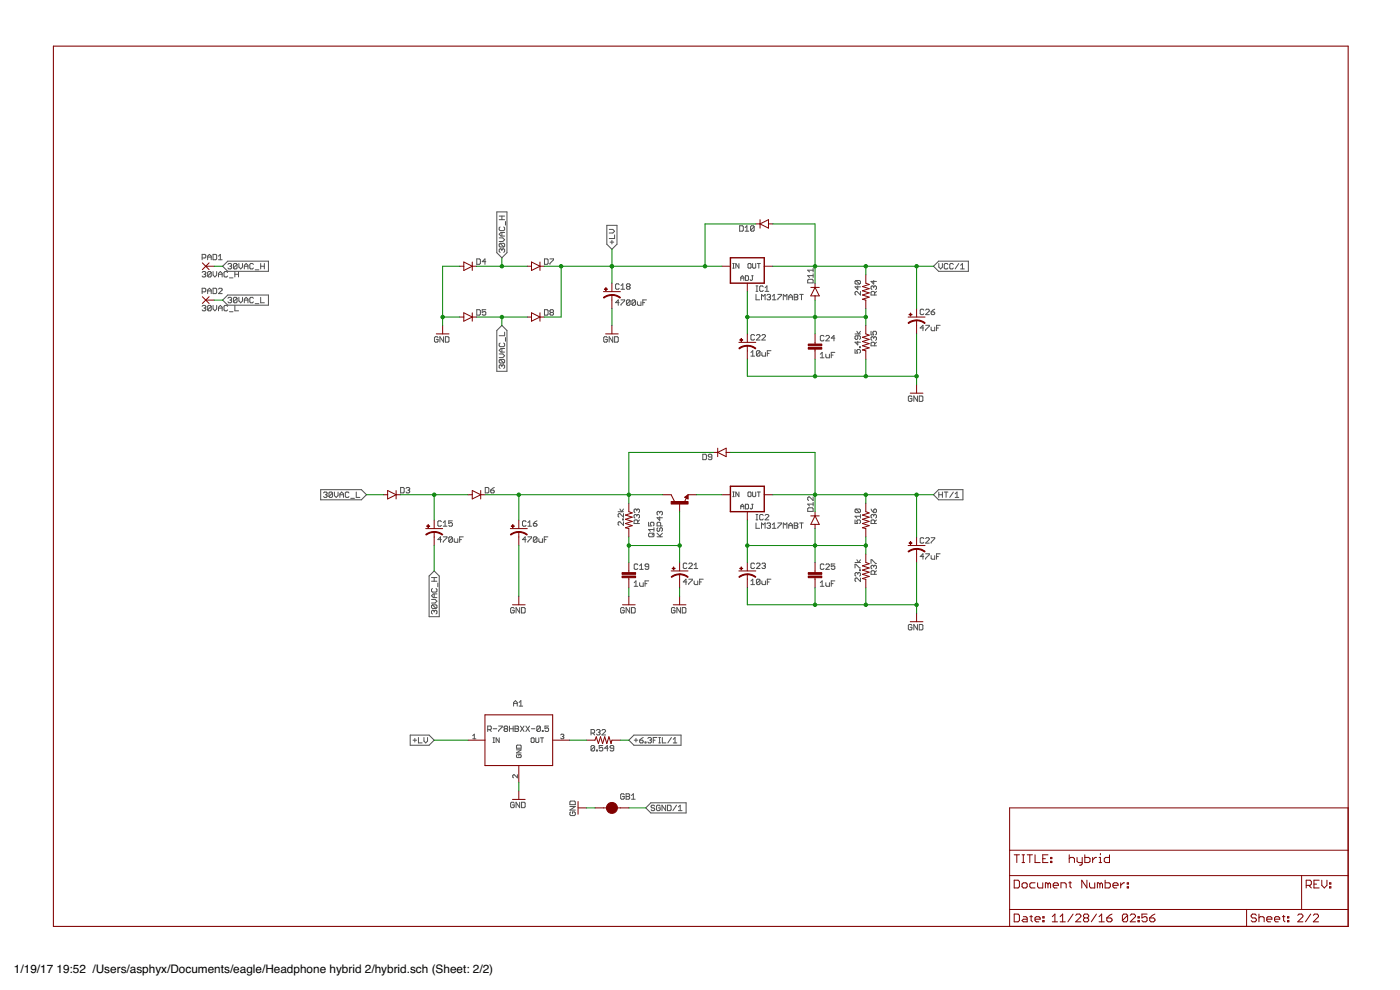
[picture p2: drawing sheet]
<svg xmlns="http://www.w3.org/2000/svg" width="420mm" height="297mm" viewBox="0 0 420 297" stroke-linecap="round" stroke-linejoin="round" font-family="sans-serif">
<defs><g id="words">
<g font-size="3.5">
<text x="4.2" y="291.8">1/19/17</text>
<text x="17" y="291.8">19:52 /Users/asphyx/Documents/eagle/Headphone hybrid 2/hybrid.sch (Sheet: 2/2)</text>
</g>
</g></defs>
<g fill="none" stroke="#505050" stroke-width=".3">
<path d="M60.7 77.4h.8l.3-.3v-.5l-.3-.3h-.8v1.6M62.3 77.9v-1l.5-.6 .6 .6v1M62.3 77.1h1.1M63.9 76.3h.8l.3 .3v1.1l-.3 .2h-.8zM65.6 77.9h1.1M65.6 76.9l.5-.6v1.6M66.8 79.9l1.5-1.5h12.3v3h-12.3zM68.4 79.3l.3-.2h.5l.3 .2-.3 .6M69 79.9h.2M69.2 79.9l.3 .2-.3 .6h-.5l-.3-.3M71.1 79.3l-.2-.2h-.6l-.2 .2v1.1M71.1 79.3v1.1l-.2 .3h-.6l-.2-.3"/>
<path d="M71.1 79.3l-1 1.1M71.7 79.1v1l.5 .6 .6-.6v-1M73.3 79.9h1.1M76.1 79.3l-.3-.2h-.6l-.2 .2v1.1l.2 .3h.6l.3-.3M78.2 79.9h1.1M78.2 79.1v1.6M79.3 79.1v1.6M143.1 77.7h.8l.3 .3v1l-.3 .3h-.8zM145.8 78.5h-1.1l.8-.8v1.6M149.1 63.6h3v12.2l-1.5 1.5-1.5-1.5zM149.8 71.4h1.1l.5 .5-.5 .6h-1.1M149.8 65.9h1.6"/>
<path d="M149.8 64.8h1.6M150.1 68.1l-.3 .3v.5l.3 .3h1.1l.2-.3v-.5l-.2-.3M150.1 73l-.3 .3v.5l.3 .3h1.1M150.1 73h1.1l.2 .3v.5l-.2 .3M150.1 73l1.1 1.1M150.6 74.9l-.3-.2-.5 .2v.6l.3 .2M150.6 74.9l.3-.2 .5 .2v.6l-.2 .2M150.6 64.8v1.1M150.6 69.7v1.1M150.6 74.9v.3M151.4 69.7h-1.1l-.5 .6 .5 .5h1.1M151.7 66.5v1"/>
<path d="M163.4 77.7h.8l.3 .3v1l-.3 .3h-.8zM165 77.7h1.1v.3l-1.1 1v.3M182.1 67.6h3.1v5.7l-1.6 1.5-1.5-1.5zM182.8 68.8h1.1l.5 .6-.5 .5h-1.1M183.1 72.6h1.1M183.6 72.1v1.1M184.4 70.5v1.1h-1.6M219.9 79.1h.5M220.1 79.1v1.4M221.8 79.1v1.4l-1-1.4v1.4M222 67.7h.8l.3 .3v1.1l-.3 .3h-.8zM223.6 69.4h1.1"/>
<path d="M223.6 68.3l.6-.6v1.7M224.5 79.3l.2-.2 .7 .2v.9l-.2 .3-.7-.3zM225.9 79.1v1.1l.2 .3 .7-.3v-1.1M226.3 68v1.1l-.2 .3h-.6l-.2-.3M226.3 68l-.2-.3h-.6l-.2 .3v1.1M226.3 68l-1 1.1M227.3 79.1h.9M227.7 79.1v1.4M281.7 78.4h8.9v3h-8.9l-1.5-1.5zM281.7 79.1v1l.6 .6 .5-.6v-1M284.5 79.3l-.3-.2h-.5l-.3 .2v1.1l.3 .3h.5l.3-.3M286.1 79.3l-.3-.2h-.5l-.3 .2v1.1l.3 .3h.5l.3-.3"/>
<path d="M287.7 79.1l-1 1.6M288.3 79.6l.5-.5v1.6M60.7 91.9l.2-.3h.6l.3 .3-.3 .5M60.7 81.7l.2-.2h.6l.3 .2-.3 .6M60.7 87.6h.8l.3-.3v-.6l-.3-.2h-.8v1.6M61.2 82.3h.3M61.2 92.4h.3M61.5 82.3l.3 .2-.3 .6h-.6l-.2-.3M61.5 92.4l.3 .3-.3 .6h-.6l-.2-.3M62.3 88.1v-1.1l.5-.5 .6 .5v1.1M62.3 87.3h1.1M63.4 91.9l-.3-.3h-.5l-.3 .3v1.1"/>
<path d="M63.4 81.7l-.3-.2h-.5l-.3 .2v1.1M63.4 81.7v1.1l-.3 .3h-.5l-.3-.3M63.4 91.9v1.1l-.3 .3h-.5l-.3-.3M63.4 81.7l-1.1 1.1M63.4 91.9l-1.1 1.1M63.9 81.5v1l.6 .6 .5-.6v-1M63.9 86.5h.8l.3 .2v1.1l-.3 .3h-.8zM63.9 91.6v1.1l.6 .6 .5-.6v-1.1M65.6 82.3h1.1M65.6 83.1v-1.1l.5-.5 .6 .5v1.1M65.6 93.3v-1.1l.5-.6 .6 .6v1.1M65.6 86.7l.2-.2h.6l.3 .2v.3l-1.1 1.1h1.1"/>
<path d="M65.6 92.4h1.1M68.3 91.9l-.3-.3h-.5l-.3 .3v1.1l.3 .3h.5l.3-.3M68.3 81.7l-.3-.2h-.5l-.3 .2v1.1l.3 .3h.5l.3-.3M68.3 88.5h12.3v3.1h-12.3l-1.5-1.6zM68.4 89.5l.3-.3h.5l.3 .3-.3 .5M68.9 83.4h1M68.9 93.5h1M69 90h.2M69.2 90l.3 .3-.3 .5h-.5l-.3-.2M70.5 82.3h1.1M70.5 81.5v1.6M70.5 91.6v1.7h1.1"/>
<path d="M71.1 89.5l-.2-.3h-.6l-.2 .3v1.1M71.1 89.5v1.1l-.2 .2h-.6l-.2-.2M71.1 89.5l-1 1.1M71.6 81.5v1.6M71.7 89.2v1.1l.5 .5 .6-.5v-1.1M73.3 90.8v-1l.6-.6 .5 .6v1M73.3 80.7v-1.1l.6-.5 .5 .5v1.1M73.3 90h1.1M76.1 89.5l-.3-.3h-.6l-.2 .3v1.1l.2 .2h.6l.3-.2M76.6 81h1.1M76.6 91.1h1.1M78.2 89.2v1.6h1.1"/>
<path d="M143.1 92.9h.8l.3 .3v1.1l-.3 .3h-.8zM145.8 92.9h-1.1v.8l.6-.2 .5 .2v.6l-.3 .3h-.5l-.3-.3M150.6 97.6l1.5 1.6v12.2h-3v-12.2zM151.4 99.7v1h-1.6M163.4 92.9h.8l.3 .3v1.1l-.3 .3h-.8zM165.3 93.7l-.3 .3 .3 .6h.6l.2-.3-.2-.6M165.3 93.7l-.3-.2 .3-.6h.6l.2 .3-.2 .5M165.3 93.7h.6M185.8 90.8h-1.1l.8-.8v1.6M185.8 85.4l-.3-.2h-.5l-.3 .2v1.1l.3 .3h.5l.3-.3M186.4 90h1.1v.3l-1.1 1v.3M186.4 85.7l.5-.5v1.6"/>
<path d="M186.4 86.8h1.1M188.3 86l-.3-.3 .3-.5h.5l.3 .2-.3 .6M188.3 86l-.3 .2 .3 .6h.5l.3-.3-.3-.5M188.3 86h.5M189.1 90.3l-.3-.3h-.5l-.3 .3v1M189.1 90.3v1l-.3 .3h-.5l-.3-.3M189.1 90.3l-1.1 1M190.7 90.3l-.2-.3h-.6l-.2 .3v1M190.7 90.3v1l-.2 .3h-.6l-.2-.3M190.7 90.3l-1 1M191.3 90.5v.8l.3 .3h.8v-1.1M192.9 90.8h.6"/>
<path d="M194 90h-1.1v1.6M219.9 80.5h.5M222.3 84.1v-.9l.5-.5 .4 .5v.9M222.3 83.4h.9M223.7 82.7h.7l.2 .3v.9l-.2 .2h-.7zM225.6 82.7h.4M225.8 82.7v1.2l-.2 .2-.5-.2M226.9 88.3v1.7h1.1M226.9 87.4h.5M226.9 85.8h.5M227.2 85.8v1.6M228.5 90v-1.7l.6 .6 .5-.6v1.7"/>
<path d="M229.1 86.1l-.3-.3h-.5l-.3 .3v1l.3 .3h.5l.3-.3M229.6 87.4h1.1M229.6 86.3l.6-.5v1.6M230.2 88.6l.2-.3h.6l.2 .3-.2 .6M230.7 89.2h.3M231 89.2l.2 .2-.2 .6h-.6l-.2-.3M231.8 90h1.1M231.8 88.9l.5-.6v1.7M233.4 88.3h1.1v.3l-1.1 1.1v.3M235.1 90v-1.7l.5 .6 .6-.6v1.7M236.7 89.2h1.1M236.7 90v-1.1l.6-.6 .5 .6v1.1"/>
<path d="M238.4 88.3h.8l.2 .3-.2 .6 .2 .5-.2 .3h-.8zM238.4 89.2h.8M240 88.3h1.1M240.5 88.3v1.7M242.4 84.1l.3-.3h1.1l.2 .3v.8h-1.6zM244 80.5v1.1M244 82.1v1.1M244 82.7h-1.6l.6 .5M244 81.1h-1.6l.6 .5M256.9 84.2l-.3 .2v.6l.3 .2h1.1M256.9 84.2h1.1l.2 .2v.6l-.2 .2M256.9 84.2l1.1 1"/>
<path d="M257.2 99.4l.5 .8 .5-.8M257.4 85.8v1.1l-.8-.8h1.6M258.2 87.4v1.1l-1-1.1h-.3l-.3 .3v.5l.3 .3M261.4 99.4v1.1h.8l-.2-.8 .2-.3h.6l.2 .3v.5l-.2 .3M262.2 86.1l-.2-.3-.6 .3v.5l.3 .3M262.2 86.1l.3-.3 .5 .3v.5l-.2 .3M262.2 84.2v1l-.8-.8h1.6M262.2 86.1v.2M262.5 88.5v-.8l-.3-.3h-.5l-.3 .3v.8h1.6M263 87.4l-.5 .6M277.2 98.4h-1l.8-.8v1.6M277.2 93l-.2-.2h-.6l-.2 .2v1.1l.2 .3h.6l.2-.3"/>
<path d="M277.8 97.6h1.1v.3l-1.1 1.1v.2M277.8 93l.3-.2h.5l.3 .2v.3l-1.1 1.1h1.1M279.4 93.6h.8l.3 .5-.3 .3h-.5l-.3-.3zM279.4 98.1v.9l.3 .2h.8v-1.1M280.5 92.8l-1.1 .8M281.1 98.4h.5M282.2 97.6h-1.1v1.6M288.3 80.7h1.1M131.5 101.3l-.3-.3h-.5l-.3 .3v1.1l.3 .3h.5l.3-.3v-.6h-.6M133.1 101v1.7l-1.1-1.7v1.7M133.7 101h.8l.2 .3v1.1l-.2 .3h-.8zM149.8 106.2h1.1l.5 .5-.5 .6h-1.1"/>
<path d="M150.1 107.8l-.3 .3v.5l.3 .3h1.1M150.1 102.9l-.3 .3v.5l.3 .3h1.1l.2-.3v-.5l-.2-.3M150.1 107.8h1.1l.2 .3v.5l-.2 .3M150.1 107.8l1.1 1.1M150.6 109.7l.3-.2 .5 .2v.6l-.2 .3M150.6 109.7l-.3-.2-.5 .2v.6l.3 .3M150.6 104.6v1M150.6 109.7v.3M151.4 104.6h-1.1l-.5 .5 .5 .5h1.1M151.7 101.3v1.1M182.3 101.3l-.3-.3h-.6l-.2 .3v1.1l.2 .3h.6l.3-.3v-.6h-.6M183.9 101v1.7l-1.1-1.7v1.7"/>
<path d="M184.4 101h.9l.2 .3v1.1l-.2 .3h-.9zM225.4 105.8l.5-.6v1.6M225.4 106.8h1.1M226.5 100.7l-.3-.3h-.6l-.2 .3v1l.2 .3h.6l.3-.3M227 100.7l.3-.3h.5l.3 .3v.2l-1.1 1.1h1.1M228.1 105.5v1.1l-.3 .2h-.5l-.3-.2M228.1 105.5l-.3-.3h-.5l-.3 .3v1.1M228.1 105.5l-1.1 1.1M228.6 105.8v.8l.3 .2h.8v-1M228.6 100.7l.3-.3h.6l.2 .3v.2l-1.1 1.1h1.1M230.3 106h.5M231.4 105.2h-1.1v1.6"/>
<path d="M246.2 106.3l.5-.6v1.7M246.2 107.4h1.1M247.3 100.9l-.3-.3h-.5l-.3 .3v1.1l.3 .3h.5l.3-.3M247.8 106.3v.8l.3 .3h.8v-1.1M247.8 100.9l.3-.3h.5l.3 .3v.3l-1.1 1.1h1.1M249.5 106.5h.5M250.5 105.7h-1v1.7M250.5 101.5h-1l.8-.9v1.7M256.6 104.9v1h.8l-.2-.8 .2-.2h.6l.2 .2v.6l-.2 .2M256.6 100.2h1.6M257.4 100.8v.8l-.2 .3-.6-.3v-.6l.3-.2h1.1l.2 .2v.6l-.2 .3M257.4 102.4v1.1l-.8-.8h1.6"/>
<path d="M258 104h.2v.3h-.2zM262.2 101.3l-.2-.3-.6 .3v.6l.3 .2M262.2 101.3l.3-.3 .5 .3v.6l-.2 .2M262.2 101.3v.3M262.5 103.8v-.9l-.3-.2h-.5l-.3 .2v.9h1.6M263 102.7l-.5 .5M273.7 119.1l-.3-.3h-.5l-.3 .3v1.1l.3 .2h.5l.3-.2v-.6h-.5M275.3 118.8v1.6l-1-1.6v1.6M275.9 118.8h.8l.3 .3v1.1l-.3 .2h-.8zM210.9 136.3h.8l.3 .3v1.1l-.3 .2h-.8zM213.6 137.1h-.8l-.2-.3 .2-.5h.6l.2 .3v1.1l-.2 .2h-.6l-.2-.2M96.2 146.9h12.3l1.5 1.5-1.5 1.6h-12.3z"/>
<path d="M97.1 147.9l.3-.3h.5l.3 .3-.3 .5M97.6 148.4h.3M97.9 148.4l.3 .3-.3 .5h-.5l-.3-.2M99.8 147.9l-.3-.3h-.5l-.3 .3v1.1M99.8 147.9v1.1l-.3 .2h-.5l-.3-.2M99.8 147.9l-1.1 1.1M100.4 147.6v1.1l.5 .5 .6-.5v-1.1M102 148.4h1.1M102 149.2v-1l.5-.6 .6 .6v1M104.7 147.9l-.2-.3h-.6l-.3 .3v1.1l.3 .2h.6l.2-.2M105.3 149.5h1.1M106.9 147.6v1.6h1.1"/>
<path d="M120.2 146.3h.8l.3 .2v1.1l-.3 .3h-.8zM121.9 146.5l.2-.2h.6l.3 .2-.3 .6M122.4 147.1h.3M122.7 147.1l.3 .2-.3 .6h-.6l-.2-.3M132.5 156.5l-.3-.2h-.5l-.3 .2v1.1l.3 .3h.5l.3-.3M133 157.9h1.1M133 156.8l.6-.5v1.6M135.8 156.3h-1.1v.8l.5-.3 .6 .3v.5l-.3 .3h-.6l-.2-.3M145.6 146.3h.8l.3 .2v1.1l-.3 .3h-.8zM147.3 147.1h.8l.2 .5-.2 .3h-.6l-.2-.3zM148.3 146.3l-1 .8M157.9 156.5l-.3-.2h-.5l-.3 .2v1.1l.3 .3h.5l.3-.3"/>
<path d="M158.4 157.9h1.1M158.4 156.8l.6-.5v1.6M160.1 157.1h.8l.3 .5-.3 .3h-.6l-.2-.3zM161.2 156.3l-1.1 .8M185.5 153.5h1.6M186 152.7l.6 .8 .5-.8M186.9 155.7h.2v.3h-.2zM187.1 154.1v1.1l-1.1-1.1h-.2l-.3 .3v.5l.3 .3M187.1 156.5v1.1l-1.1-1.1h-.2l-.3 .3v.6l.3 .2M191.1 153l-.3-.3-.5 .3v.5l.3 .3M191.1 153l.3-.3 .5 .3v.5l-.3 .3M191.1 154.6l-.3-.2-.5 .2v.6l.3 .2"/>
<path d="M191.1 154.6l.3-.2 .5 .2v.6l-.3 .2M191.1 153v.3M191.1 154.6v.3M191.4 157.1v-.8l-.3-.3h-.5l-.3 .3v.8h1.6M191.9 156l-.5 .5M194.6 156.7v1.1h.9l-.3-.6 .3-.5h.5l.3 .3v.5l-.3 .3M194.9 160h1.1l.3 .3v.5l-.3 .3h-1.1l-.3-.3v-.5zM196.3 158.3v1.1M196.3 160l-.6 .5M196.3 158.9h-1.7l.6 .5M197.2 160l1.1 1.1M197.4 158.3l-.2 .3v.6l.2 .2 .6-.2v-.6l.3-.3 .5 .3v.6l-.3 .2"/>
<path d="M198 153.7l-.3-.3-.5 .3v.5l.2 .3M198 153.7v.3M198 155.1v1l-.8-.8h1.6M198 153.7l.3-.3 .5 .3v.5l-.3 .3M198.3 157.8v-.8l-.3-.3h-.6l-.2 .3v.8h1.6M198.8 160l-.8 .8M219.9 149h.5M219.9 147.6h.5M220.1 147.6v1.4M221.8 147.6v1.4l-1-1.4v1.4M222.3 152.7v-.9l.5-.5 .4 .5v.9M222.3 152h.9"/>
<path d="M223.7 151.3h.7l.2 .2v1l-.2 .2h-.7zM224.5 147.8l.2-.2 .7 .2v1l-.2 .2-.7-.2zM225.6 151.3h.4M225.8 151.3v1.2l-.2 .2-.5-.2M225.9 147.6v1.2l.2 .2 .7-.2v-1.2M226.9 156.9v1.6h1.1M226.9 156h.5M226.9 154.4h.5M227.2 154.4v1.6M227.3 147.6h.9M227.7 147.6v1.4M228.5 158.5v-1.6l.6 .5 .5-.5v1.6"/>
<path d="M229.1 154.6l-.3-.2h-.5l-.3 .2v1.1l.3 .3h.5l.3-.3M229.6 154.6l.3-.2h.5l.3 .2v.3l-1.1 1.1h1.1M230.2 157.2l.2-.3h.6l.2 .3-.2 .5M230.7 157.7h.3M231 157.7l.2 .3-.2 .5h-.6l-.2-.2M231.8 157.4l.5-.5v1.6M231.8 158.5h1.1M233.4 156.9h1.1l-1.1 1.6M235.1 158.5v-1.6l.5 .5 .6-.5v1.6M236.7 158.5v-1.1l.6-.5 .5 .5v1.1M236.7 157.7h1.1M238.4 156.9h.8l.2 .3-.2 .5 .2 .6-.2 .2h-.8z"/>
<path d="M238.4 157.7h.8M240 156.9h1.1M240.5 156.9v1.6M242.7 152.4h1.1l.2 .2v.8h-1.6v-.8zM244 149.1v1.1l-1-1.1-.6 .3v.5l.3 .3M244 150.7v1.1M244 151.3h-1.6l.6 .5M256.6 156v1.1h.8l-.2-.8 .2-.3h.6l.2 .3v.5l-.2 .3M256.9 152.7l-.3 .3v.5l.3 .3h1.1M256.9 152.7h1.1l.2 .3v.5l-.2 .3M256.9 152.7l1.1 1.1M258.2 154.4v1"/>
<path d="M258.2 154.9h-1.6l.6 .5M261.4 152.7l.8 1.1M262.2 153l.3-.3 .5 .3v.5l-.2 .3h-.6zM262.2 154.6l-.2-.2-.6 .2v.6l.3 .2M262.2 154.6v.3M262.2 154.6l.3-.2 .5 .2v.6l-.2 .2M262.5 157.1v-.8l-.3-.3h-.5l-.3 .3v.8h1.6M263 156l-.5 .5M280.2 148.4l1.5-1.5h7.3v3.1h-7.3zM281.7 148.4h1.1M281.7 147.6v1.6M282.8 147.6v1.6"/>
<path d="M283.4 147.6h1.1M283.9 147.6v1.6M286.1 147.6l-1.1 1.6M286.7 149.2h1M286.7 148.2l.5-.6v1.6M128.8 172.8l1.5-1.5 1.5 1.5v12.2h-3zM129.5 179.9h1.1l.5 .5-.5 .5h-1.1M129.5 174.4h1.6M129.5 173.3h1.6M129.8 176.6l-.3 .2v.6l.3 .3h1.1l.2-.3v-.6l-.2-.2M130.3 173.3v1.1M130.3 178.2v1.1"/>
<path d="M131.1 178.2h-1.1l-.5 .6 .5 .5h1.1M131.4 174.9v1.1M132.5 161.9h-1.1l.8-.8v1.6M133 161.1h1.1v.3l-1.1 1.1v.2M135.8 161.4l-.3-.3h-.6l-.2 .3v1.1M135.8 161.4v1.1l-.3 .2h-.6l-.2-.2M135.8 161.4l-1.1 1.1M136.3 161.6v.9l.3 .2h.8v-1.1M137.9 161.9h.6M139 161.1h-1.1v1.6M157.9 161.9h-1.1l.8-.8v1.6M158.4 161.1h1.1v.3l-1.1 1.1v.2"/>
<path d="M161.2 161.4l-.3-.3h-.6l-.2 .3v1.1M161.2 161.4v1.1l-.3 .2h-.6l-.2-.2M161.2 161.4l-1.1 1.1M161.7 161.6v.9l.3 .2h.8v-1.1M163.3 161.9h.6M164.4 161.1h-1.1v1.6M190.3 175.9h1.1M190.3 174.8l.6-.5v1.6M191.4 169.5l-.3-.3h-.5l-.3 .3v1.1l.3 .2h.5l.3-.2M192 174.8v.8l.2 .3h.8v-1.1M192 170.8h1M192 169.8l.5-.6v1.6"/>
<path d="M193.6 175.1h.5M194.7 174.3h-1.1v1.6M194.7 170h-.8l-.3-.2 .3-.6h.5l.3 .3v1.1l-.3 .2h-.5l-.3-.2M197.2 161.1h1.6M206.1 174.6h-1l.8-.8v1.6M206.1 169.2l-.2-.2h-.6l-.2 .2v1.1l.2 .3h.6l.2-.3M206.7 173.8h1.1v.3l-1.1 1v.3M206.7 169.2l.3-.2h.5l.3 .2v.3l-1.1 1.1h1.1M208.3 174.3v.8l.3 .3h.8v-1.1M208.3 170.6h1.1M208.3 169.5l.6-.5v1.6M210 174.6h.5"/>
<path d="M211.1 173.8h-1.1v1.6M225.4 174.3l.5-.5v1.6M225.4 175.4h1.1M226.5 169.2l-.3-.2h-.6l-.2 .2v1.1l.2 .3h.6l.3-.3M227 169.2l.3-.2h.5l.3 .2v.3l-1.1 1.1h1.1M228.1 174.1l-.3-.3h-.5l-.3 .3v1M228.1 174.1v1l-.3 .3h-.5l-.3-.3M228.1 174.1l-1.1 1M228.6 174.3v.8l.3 .3h.8v-1.1M228.6 169.2l.3-.2h.6l.2 .2-.2 .6M229.2 169.8h.3M229.5 169.8l.2 .3-.2 .5h-.6l-.3-.3"/>
<path d="M230.3 174.6h.5M231.4 173.8h-1.1v1.6M246.2 174.8l.5-.5v1.6M246.2 175.9h1.1M247.3 169.5l-.3-.3h-.5l-.3 .3v1.1l.3 .2h.5l.3-.2M247.8 174.8v.8l.3 .3h.8v-1.1M247.8 169.5l.3-.3h.5l.3 .3v.3l-1.1 1h1.1M249.5 175.1h.5M250.5 169.2h-1v.8l.8-.2 .2 .2v.6l-.2 .2h-.6l-.2-.2M250.5 174.3h-1v1.6M256.6 170.4v-1.1h.3l1.1 1.1h.2M256.6 168.8h1.6"/>
<path d="M257.2 168l.5 .8 .5-.8M257.4 172.1l-.2-.3-.6 .3v.5l.3 .3M257.4 172.1l.3-.3 .5 .3v.5l-.2 .3M257.4 172.1v.2M258 171h.2v.2h-.2zM258.2 173.4v1.1l-1-1.1h-.3l-.3 .3v.5l.3 .3M261.4 169.1v-1.1h.3l1.1 1.1h.2M262.2 169.9l-.2-.3-.6 .3v.5l.3 .3M262.2 169.9v.2M262.2 169.9l.3-.3 .5 .3v.5l-.2 .3M262.5 172.3v-.8l-.3-.3h-.5l-.3 .3v.8h1.6M263 171.2l-.5 .6"/>
<path d="M277.2 167h-1l.8-.8v1.6M277.2 161.6l-.2-.3h-.6l-.2 .3v1.1l.2 .3h.6l.2-.3M277.8 161.6l.3-.3h.5l.3 .3v.3l-1.1 1.1h1.1M277.8 166.2h1.1v.2l-1.1 1.1v.3M279.4 161.3h1.1v.3l-1.1 1.1v.3M279.4 166.7v.8l.3 .3h.8v-1.1M281.1 167h.5M282.2 166.2h-1.1v1.6M129.8 181.5l-.3 .3v.5l.3 .3h1.1M129.8 181.5h1.1l.2 .3v.5l-.2 .3M129.8 181.5l1.1 1.1M130.3 183.4l-.3-.3-.5 .3v.5l.3 .3"/>
<path d="M130.3 183.4l.3-.3 .5 .3v.5l-.2 .3M130.3 183.4v.3M154.3 182.6l-.2-.3h-.6l-.3 .3v1l.3 .3h.6l.2-.3v-.5h-.5M156 182.3v1.6l-1.1-1.6v1.6M156.5 182.3h.8l.3 .3v1l-.3 .3h-.8zM187.3 182.6l-.2-.3h-.6l-.2 .3v1l.2 .3h.6l.2-.3v-.5h-.5M189 182.3v1.6l-1.1-1.6v1.6M189.5 182.3h.9l.2 .3v1l-.2 .3h-.9zM202.6 182.6l-.3-.3h-.5l-.3 .3v1l.3 .3h.5l.3-.3v-.5h-.6M204.2 182.3v1.6l-1.1-1.6v1.6M204.8 182.3h.8l.2 .3v1l-.2 .3h-.8zM273.7 187.6l-.3-.2h-.5l-.3 .2v1.1l.3 .3h.5l.3-.3v-.5h-.5"/>
<path d="M275.3 187.4v1.6l-1-1.6v1.6M275.9 187.4h.8l.3 .2v1.1l-.3 .3h-.8zM146.4 218.9h.8l.2-.2v-.6l-.2-.3h-.8v1.7M146.9 218.9l.5 .6M148 218.7h1.1M149.6 217.8h1.1v.3l-1.1 1.1v.3M151.6 218.7l-.3-.3 .3-.6h.5l.3 .3-.3 .6M151.6 218.7h.5M151.6 218.7l-.3 .2 .3 .6h.5l.3-.3-.3-.5M152.9 218.7h1.1M152.9 217.8v1.7M154 217.8v1.7"/>
<path d="M154.1 211.9v-1.1l.6-.6 .5 .6v1.1M154.1 211.1h1.1M154.6 217.8h.8l.2 .3-.2 .6 .2 .5-.2 .3h-.8zM154.6 218.7h.8M155.8 210.8l.5-.6v1.7M155.8 211.9h1.1M156.2 217.8l1.1 1.7M157.3 217.8l-1.1 1.7M157.8 217.8l1.1 1.7M158.9 217.8l-1.1 1.7M159.5 218.7h1M162.2 218.1l-.3-.3h-.5l-.3 .3v1.1"/>
<path d="M162.2 218.1v1.1l-.3 .3h-.5l-.3-.3M162.2 218.1l-1.1 1.1M162.8 219.2h.2v.3h-.2zM164.6 217.8h-1v.9l.8-.3 .2 .3v.5l-.2 .3h-.6l-.2-.3M177.4 220h.8l.3-.3v-.5l-.3-.3h-.8v1.6M177.9 220l.6 .5M179 219.2l.3-.3h.5l.3 .3-.3 .5M179.6 219.7h.2M179.8 219.7l.3 .3-.3 .5h-.5l-.3-.3M180.6 219.2l.3-.3h.6l.2 .3v.2l-1.1 1.1h1.1M123.1 220.6h5.7l1.5 1.5-1.5 1.5h-5.7zM124 222.1h1"/>
<path d="M124.5 221.6v1M125.6 221.3v1.6h1.1M127.2 221.3v1.1l.6 .5 .5-.5v-1.1M141.9 220.7l.4-.4v1.4M141.9 221.7h.9M148 222.8h.4M148 221.4h.4M148.2 221.4v1.4M149.8 221.4v1.4l-.9-1.4v1.4M155 225h1.4l-1.4 .9h1.4M155 223.8l.2-.2h1l.2 .2v.7h-1.4zM155.2 226.4l-.2 .2 .2 .7h1l.2-.7-.7-.2v.4"/>
<path d="M155.3 232.5v.9l-1-.9-.4 .2 .2 .7M159.4 221.6l.2-.2 .7 .2v.9l-.2 .3-.7-.3zM160.8 221.4v1.1l.2 .3 .7-.3v-1.1M162.2 221.4h.9M162.7 221.4v1.4M168.3 220.5l.7-.2 .2 .2-.2 .5M168.7 221h.3M169 221l.2 .2-.2 .5-.7-.3M178.5 224l-.3-.3h-.5l-.3 .3v1M178.5 224v1l-.3 .3h-.5l-.3-.3M178.5 224l-1.1 1M179 225h.3v.3h-.3z"/>
<path d="M180.9 223.7h-1.1v.8l.6-.3 .5 .3v.5l-.3 .3h-.5l-.3-.3M182.5 224.5h-1l.8-.8v1.6M184.2 224.5h-.8l-.3-.3 .3-.5h.5l.3 .3v1l-.3 .3h-.5l-.3-.3M187.3 238.4l-.2-.2h-.6l-.2 .2v1.1l.2 .3h.6l.2-.3v-.5h-.5M187.9 238.2h.8l.3 .2-.3 .6 .3 .5-.3 .3h-.8zM187.9 239h.8M188.7 222.1l1.5-1.5h14.2v3h-14.2zM189.5 239.8h1.1M189.5 238.7l.6-.5v1.6M190.3 222.1h1.1M190.9 221.6v1M192 222.1h.8l.2 .5-.2 .3h-.6l-.2-.3z"/>
<path d="M193 221.3l-1 .8M193.6 222.6h.3v.3h-.3zM194.4 221.6l.3-.3h.5l.3 .3-.3 .5M195 222.1h.2M195.2 222.1l.3 .3-.3 .5h-.5l-.3-.3M196 222.1h.6M197.1 221.3h-1.1v1.6M197.7 222.9h.5M197.7 221.3h.5M198 221.3v1.6M198.8 221.3v1.6h1.1M201.5 221.3l-1.1 1.6"/>
<path d="M202.1 221.8l.5-.5v1.6M202.1 222.9h1M154.3 241l-.2-.3h-.6l-.3 .3v1.1l.3 .2h.6l.2-.2v-.6h-.5M156 240.7v1.6l-1.1-1.6v1.6M156.5 240.7h.8l.3 .3v1.1l-.3 .2h-.8zM171 242h1.7l-1.7 1.1h1.7M171.3 243.6l-.3 .3v.5l.3 .3h1.1l.3-.3v-.5l-.3-.3h-.6v.6M171.3 240.3h1.1l.3 .3v.8h-1.7v-.8zM193.8 242.4l1.5-1.5h10.6v3h-10.6zM196.5 241.9l-.3-.3h-.5l-.3 .5 .3 .3h.5l.3 .6-.3 .2h-.5l-.3-.2M198.1 241.9l-.3-.3h-.5l-.3 .3v1.1l.3 .2h.5l.3-.2v-.6h-.5M199.8 241.6v1.6l-1.1-1.6v1.6"/>
<path d="M200.3 241.6h.8l.3 .3v1.1l-.3 .2h-.8zM203 241.6l-1 1.6M203.6 243.2h1.1M203.6 242.1l.5-.5v1.6"/>
</g>
<path d="M219.2 77.3h10.2v7.7h-10.2zM219.2 145.9h10.2v7.6h-10.2z" fill="none" stroke="#800000" stroke-width=".42"/>
<g fill="none" stroke="#800000" stroke-width=".3">
<path d="M60.7 78.9l2.1 2M61.7 79.9h2.6M62.8 78.9l-2.1 2M137.9 79.9h1.3M139.2 78.6l2.5 1.3-2.5 1.3zM141.7 79.9h1.3M141.7 78.6v2.6M158.2 79.9h1.3M159.5 78.6l2.6 1.3-2.6 1.3zM162.1 79.9h1.2M162.1 78.6v2.6M216.7 79.9h2.5"/>
<path d="M226.8 67.2h1.3M228.1 67.2l2.5-1.3v2.6zM228.1 65.9v2.6M229.4 79.9h2.5M230.6 67.2h1.3M60.7 89l2.1 2.1M61.7 90h2.6M62.8 89l-2.1 2.1M132.8 97.6v2.6M137.9 95.1h1.3M139.2 93.9l2.5 1.2-2.5 1.3zM141.7 93.9v2.5"/>
<path d="M141.7 95.1h1.3M158.2 95.1h1.3M159.5 93.9l2.6 1.2-2.6 1.3zM162.1 95.1h1.2M162.1 93.9v2.5M181.1 87.5h5.1M183.6 85v2.5M183.6 88.5v4.1M183.6 97.6v2.6M224.3 85v2.5M243.3 86.2h2.6M244.6 85v1.2"/>
<path d="M244.6 88.8v1.2M244.6 86.2l1.3 2.6h-2.6zM259.8 97.6v2.6l1.1 .4-2.1 .6 2.1 .6-2.1 .7 2.1 .6-2.1 .6 2.1 .7-2.1 .6 1 .3v2.5M259.8 82.4v2.6l1.1 .3-2.1 .7 2.1 .6-2.1 .6 2.1 .7-2.1 .6 2.1 .7-2.1 .6 1 .2v2.6M272.5 95.1h5.1M275.1 92.6v2.5M275.1 96.1v4.1M130.9 100.2h3.8M181.7 100.2h3.8M221.7 102.7h5.1M224.3 100.2v2.5M224.3 103.7v4.1"/>
<path d="M244.6 100.2v3M244.6 104.8v3M273.2 118h3.8M275.1 115.4v2.6M214.1 135.7h1.3M215.4 135.7l2.5-1.2v2.5zM215.4 134.5v2.5M217.9 135.7h1.3M115.1 148.4h1.2M116.3 147.2l2.6 1.2-2.6 1.3zM118.9 148.4h1.2M118.9 147.2v2.5"/>
<path d="M127.8 158.6h5M130.3 156.1v2.5M130.3 159.6v4.1M140.5 148.4h1.2M141.7 147.2l2.6 1.2-2.6 1.3zM144.3 147.2v2.5M144.3 148.4h1.2M153.2 158.6h5M155.7 156.1v2.5M155.7 159.6v4.1M188.7 151v2.5l1 .4-2 .6 2 .7-2 .6 2 .6-2 .7 2 .6-2 .6 1 .3v2.5M198.9 148.4h2.5l1 2.1"/>
<path d="M204 151v2.5M205.5 149.2l1-.8v1.3zM206 149.4l-.6 1.3M206 149.2l.2-.1v.4l-.5-.3 .7-.5v.8M206.5 148.4h2.5M216.7 148.4h2.5M224.3 153.5v2.6M229.4 148.4h2.5M243.3 154.8h2.6M244.6 153.5v1.3M244.6 157.3v1.3M244.6 154.8l1.3 2.5h-2.6z"/>
<path d="M259.8 151v2.5l1.1 .4-2.1 .6 2.1 .7-2.1 .6 2.1 .6-2.1 .7 2.1 .6-2.1 .6 1 .3v2.5M155.7 178.9v2.6M188.7 168.8v3M188.7 173.3v3.1M188.7 178.9v2.6M201.4 171.3h5.1M204 168.8v2.5M204 172.3v4.1M204 178.9v2.6M221.7 171.3h5.1M224.3 168.8v2.5M224.3 172.3v4.1"/>
<path d="M244.6 168.8v3M244.6 173.3v3.1M259.8 166.2v2.6l1.1 .3-2.1 .7 2.1 .6-2.1 .6 2.1 .7-2.1 .6 2.1 .7-2.1 .6 1 .2v2.6M272.5 163.7h5.1M275.1 161.1v2.6M275.1 164.7v4.1M153.8 181.5h3.8M186.8 181.5h3.8M202.1 181.5h3.8M273.2 186.5h3.8M275.1 184v2.5M140.5 222.1h5"/>
<path d="M153.8 239.9h3.8M155.7 229.7v5.1M155.7 237.3v2.6M165.9 222.1h5M176 222.1h2.6l.3-1 .7 2 .6-2 .6 2 .7-2 .6 2 .7-2 .6 2 .2-1h2.6M173.5 242.4h2.5M173.5 240.5v3.8M178.6 242.4h10.1M303 242.4h101.6v35.6h-101.6zM303 255.1h101.6M304.4 256.5h1.5M305.2 256.5v2.3"/>
<path d="M306.7 256.5h.8M306.7 258.8h.8M307.1 256.5v2.3M308.3 256.5h1.5M309.1 256.5v2.3M310.6 256.5v2.3h1.6M312.9 257.6h.8M314.5 256.5h-1.6v2.3h1.6M315.3 258.4h.4v.4h-.4zM315.3 257.3h.4v.3h-.4zM320.9 257.6l.4-.3h.8l.4 .3v1.2M320.9 256.5v2.3"/>
<path d="M323.2 257.3v1.1l.4 .4h1.2M324.8 257.3v1.9l-.4 .4h-.4M325.6 256.5v2.3h1.1l.4-.4v-.8l-.4-.3h-1.1M327.9 257.3v1.5M329.1 257.3h-.4l-.8 .7M329.9 258.8h.7M329.9 257.3h.3v1.5M330.2 256.1v.4M333 256.5v2.3h-1.2l-.4-.4v-.8l.4-.3h1.2M303 262.7h101.6M303 272.9h101.6M304.4 264.1h1.1l.4 .4v1.5l-.4 .4h-1.1z"/>
<path d="M304.4 274.3h1.1l.4 .3v1.6l-.4 .4h-1.1zM306.7 265.3l.4-.4h.8l.4 .4v.7l-.4 .4h-.8l-.4-.4zM307.1 275h.8l.4 .4v1.2h-1.2l-.4-.4 .4-.4h1.2M309.1 275h.7M309.5 274.6v1.6l.3 .4M310.6 275.8h1.6v-.4l-.4-.4h-.8l-.4 .4v.8l.4 .4h.8M310.6 264.9h-1.1l-.4 .4v.7l.4 .4h1.1M311.4 264.9v1.1l.4 .4h1.1v-1.5M312.9 276.2h.5v.4h-.5zM312.9 275h.5v.4h-.5zM314.5 265.3l-.4-.4h-.4v1.5M314.5 265.3l.4-.4 .4 .4v1.1"/>
<path d="M314.5 265.3v1.1M315.8 276.6h1.6M315.8 275l.8-.7v2.3M316.1 265.6h1.5v-.3l-.4-.4h-.7l-.4 .4v.7l.4 .4h.7M318.2 276.6h1.5M318.2 275l.7-.7v2.3M318.4 266.4v-1.5h1.2l.4 .4v1.1M320.8 264.9h.7M321.1 264.5v1.5l.4 .4M322.1 274.3l-1.6 2.3M322.8 274.6l.4-.3h.8l.4 .3v.4l-1.6 1.6h1.6M325.5 275.4l-.3 .4v.4l.3 .4h.8l.4-.4v-.4l-.4-.4"/>
<path d="M325.5 275.4l-.3-.4v-.4l.3-.3h.8l.4 .3v.4l-.4 .4M325.5 275.4h.8M326.2 264.1v2.3l-1.5-2.3v2.3M327 264.9v1.1l.4 .4h1.1v-1.5M329.1 274.3l-1.6 2.3M329.8 276.6h1.6M329.8 275l.8-.7v2.3M330.1 265.3l-.4-.4h-.4v1.5M330.1 265.3v1.1M330.1 265.3l.4-.4 .4 .4v1.1M331.7 264.1v2.3h1.1l.4-.4v-.7l-.4-.4h-1.1M332.2 275.4h1.2l.3 .4v.4l-.3 .4h-.8l-.4-.4z"/>
<path d="M333.7 274.3l-.7 .3-.8 .8M334 265.6h1.6v-.3l-.4-.4h-.8l-.4 .4v.7l.4 .4h.8M336.3 264.9v1.5M337.5 264.9h-.4l-.8 .7M338.3 266h.4v.4h-.4zM338.3 264.9h.4v.4h-.4zM338.4 274.6v1.6l-.4 .4h-.8l-.4-.4M338.4 274.6l-.4-.3h-.8l-.4 .3v1.6M338.4 274.6l-1.6 1.6M339.2 274.6l.4-.3h.8l.4 .3v.4l-1.6 1.6h1.6M341.5 276.2h.4v.4h-.4zM341.5 275h.4v.4h-.4z"/>
<path d="M344.3 274.3h-1.6v1.1l.8-.4h.4l.4 .4v.8l-.4 .4h-.8l-.4-.4M345 275.4h1.2l.4 .4v.4l-.4 .4h-.8l-.4-.4zM346.6 274.3l-.8 .3-.8 .8M374.1 272.9v5.1M377 274.6l-.3-.3h-.8l-.4 .3v.4l.4 .4h.8l.3 .4v.4l-.3 .4h-.8l-.4-.4M377.8 275.4l.4-.4h.8l.4 .4v1.2M377.8 274.3v2.3M380.2 275.8h1.5v-.4l-.4-.4h-.7l-.4 .4v.8l.4 .4h.7M382.5 275.8h1.6v-.4l-.4-.4h-.8l-.4 .4v.8l.4 .4h.8M384.9 275h.7M385.2 274.6v1.6l.4 .4M386.4 276.2h.4v.4h-.4z"/>
<path d="M386.4 275h.4v.4h-.4zM389.5 274.6l.3-.3h.8l.4 .3v.4l-1.5 1.6h1.5M390.6 262.7v10.2M392 265.6h1.2l.4-.3v-.8l-.4-.4h-1.2v2.3M392.8 265.6l.8 .8M393.4 274.3l-1.6 2.3M394.1 274.6l.4-.3h.8l.4 .3v.4l-1.6 1.6h1.6M394.3 265.3h.8M395.9 264.1h-1.6v2.3h1.6M396.7 264.1v1.5l.7 .8 .8-.8v-1.5M399 266h.4v.4h-.4zM399 264.9h.4v.4h-.4z"/>
</g>
<g fill="#800000" stroke="#800000" stroke-width=".3">
<path d="M183.6 88.4l1.4 .2 1.2 .6-.1 .3-1.4-.7-1.1-.2z" fill-rule="evenodd"/>
<path d="M181.1 89.2l1.2-.6 1.3-.2v.2l-1 .2-1.3 .7z" fill-rule="evenodd"/>
<path d="M224.3 103.6l1.3 .2 1.2 .7-.1 .2-.9-.5-1.5-.3z" fill-rule="evenodd"/>
<path d="M221.7 104.5l1.2-.7 1.4-.2v.3l-1.5 .3-.9 .5z" fill-rule="evenodd"/>
<path d="M275.1 96l1.3 .2 1.2 .7-.1 .2-1.4-.7-1-.2z" fill-rule="evenodd"/>
<path d="M272.5 96.9l1.2-.7 1.4-.2v.2l-1 .2-1.4 .7z" fill-rule="evenodd"/>
<path d="M130.3 159.5l1.4 .2 1.2 .7-.2 .1-1.4-.6-1-.2z" fill-rule="evenodd"/>
<path d="M127.8 160.4l1.2-.7 1.3-.2v.2l-1 .2-1.4 .6z" fill-rule="evenodd"/>
<path d="M155.7 159.5l1.4 .2 1.2 .7-.2 .1-1.4-.6-1-.2z" fill-rule="evenodd"/>
<path d="M153.2 160.4l1.2-.7 1.3-.2v.2l-1 .2-1.4 .6z" fill-rule="evenodd"/>
<path d="M224.3 172.2l1.3 .2 1.2 .7-.1 .1-.9-.5-1.5-.3z" fill-rule="evenodd"/>
<path d="M221.7 173.1l1.2-.7 1.4-.2v.2l-1 .2-1.4 .6z" fill-rule="evenodd"/>
<path d="M275.1 164.5l1.3 .3 1.2 .6-.1 .2-1.4-.6-1-.2z" fill-rule="evenodd"/>
<path d="M272.5 165.4l1.2-.6 1.4-.2v.2l-1 .2-1.4 .6z" fill-rule="evenodd"/>
<path d="M204 172.2l1.3 .2 1.2 .7-.1 .1-.9-.5-1.5-.3z" fill-rule="evenodd"/>
<path d="M201.4 173.1l1.2-.7 1.4-.2v.2l-1.1 .2-1.3 .6z" fill-rule="evenodd"/>
<circle cx="183.6" cy="242.4" r="1.65"/>
</g>
<g fill="#800000" stroke="#800000" stroke-width=".3">
<path d="M181.4 86.7l.9 .1z"/>
<path d="M181.8 86.3l.1 .9z"/>
<path d="M242.6 104.2h4v.6h-4z"/>
<path d="M242.6 103.2h4v.5h-4z"/>
<path d="M222 101.9l.9 .2z"/>
<path d="M222.4 101.6l.1 .8z"/>
<path d="M272.8 94.3l.9 .1z"/>
<path d="M273.2 93.9l.1 .9z"/>
<path d="M128.1 157.8l.8 .1z"/>
<path d="M128.4 157.4l.2 .9z"/>
<path d="M153.5 157.8l.8 .1z"/>
<path d="M153.8 157.4l.2 .9z"/>
<path d="M242.6 172.8h4v.5h-4z"/>
<path d="M242.6 171.8h4v.5h-4z"/>
<path d="M222 170.5l.9 .1z"/>
<path d="M222.4 170.1l.1 .9z"/>
<path d="M272.8 162.9l.9 .1z"/>
<path d="M273.2 162.5l.1 .9z"/>
<path d="M201.7 170.5l.9 .1z"/>
<path d="M202.1 170.1l.1 .9z"/>
<path d="M201.4 150.5h5.1v.7h-5.1z"/>
<path d="M186.7 172.8h4.1v.5h-4.1z"/>
<path d="M186.7 171.8h4.1v.5h-4.1z"/>
</g>
<path d="M16 13.8h388.6v264.2h-388.6zM145.5 214.5h20.4v15.2h-20.4z" fill="none" stroke="#800000" stroke-width=".32"/>
<g fill="none" stroke="#008000" stroke-width=".3">
<path d="M64.3 79.9h2.5M137.9 79.9h-5.1v17.7M143 79.9h15.2M150.6 77.3v2.6M163.3 79.9h53.4M168.4 79.9v15.2h-5.1M183.6 74.8v10.2M226.8 67.2h-15.2v12.7M231.9 79.9h48.3M231.9 67.2h12.7v17.8M259.8 79.9v2.5M275.1 79.9v12.7"/>
<path d="M64.3 90h2.5M132.8 95.1h5.1M143 95.1h15.2M150.6 95.1v2.5M183.6 92.6v5M224.3 95.1h35.5M224.3 87.5v12.7M244.6 90v10.2M259.8 92.6v5M224.3 107.8v5.1h50.8M244.6 107.8v5.1M259.8 107.8v5.1"/>
<path d="M275.1 100.2v15.2M214.1 135.7h-25.4v15.3M219.2 135.7h25.4v17.8M110 148.4h5.1M120.1 148.4h20.4M130.3 148.4v7.7M145.5 148.4h53.4M155.7 148.4v7.7M204 153.5v15.3M209 148.4h7.7M224.3 156.1v12.7M231.9 148.4h48.3"/>
<path d="M244.6 158.6v10.2M259.8 148.4v2.6M275.1 148.4v12.7M130.3 163.7v7.6M155.7 163.7v15.2M188.7 161.1v7.7M188.7 176.4v2.5M188.7 163.7h15.3M204 176.4v2.5M224.3 176.4v5.1h50.8M224.3 163.7h35.5M244.6 176.4v5.1"/>
<path d="M259.8 161.1v5.1M259.8 176.4v5.1M275.1 168.8v15.2M130.3 222.1h10.2M155.7 234.8v2.5M170.9 222.1h5.1M186.2 222.1h2.5M176 242.4h2.6M188.7 242.4h5.1"/>
</g>
<g fill="#008000" stroke="#008000" stroke-width=".3">
<circle cx="150.6" cy="79.9" r=".51"/>
<circle cx="150.6" cy="95.1" r=".51"/>
<circle cx="168.4" cy="79.9" r=".51"/>
<circle cx="183.6" cy="79.9" r=".51"/>
<circle cx="211.6" cy="79.9" r=".51"/>
<circle cx="132.8" cy="95.1" r=".51"/>
<circle cx="259.8" cy="112.9" r=".51"/>
<circle cx="244.6" cy="112.9" r=".51"/>
<circle cx="275.1" cy="112.9" r=".51"/>
<circle cx="259.8" cy="181.5" r=".51"/>
<circle cx="244.6" cy="181.5" r=".51"/>
<circle cx="275.1" cy="181.5" r=".51"/>
<circle cx="244.6" cy="79.9" r=".51"/>
<circle cx="259.8" cy="79.9" r=".51"/>
<circle cx="275.1" cy="79.9" r=".51"/>
<circle cx="259.8" cy="95.1" r=".51"/>
<circle cx="224.3" cy="95.1" r=".51"/>
<circle cx="244.6" cy="95.1" r=".51"/>
<circle cx="130.3" cy="148.4" r=".51"/>
<circle cx="155.7" cy="148.4" r=".51"/>
<circle cx="188.7" cy="148.4" r=".51"/>
<circle cx="244.6" cy="148.4" r=".51"/>
<circle cx="259.8" cy="148.4" r=".51"/>
<circle cx="275.1" cy="148.4" r=".51"/>
<circle cx="259.8" cy="163.7" r=".51"/>
<circle cx="224.3" cy="163.7" r=".51"/>
<circle cx="244.6" cy="163.7" r=".51"/>
<circle cx="204" cy="163.7" r=".51"/>
<circle cx="188.7" cy="163.7" r=".51"/>
</g>
<use href="#words"/>
</svg>
